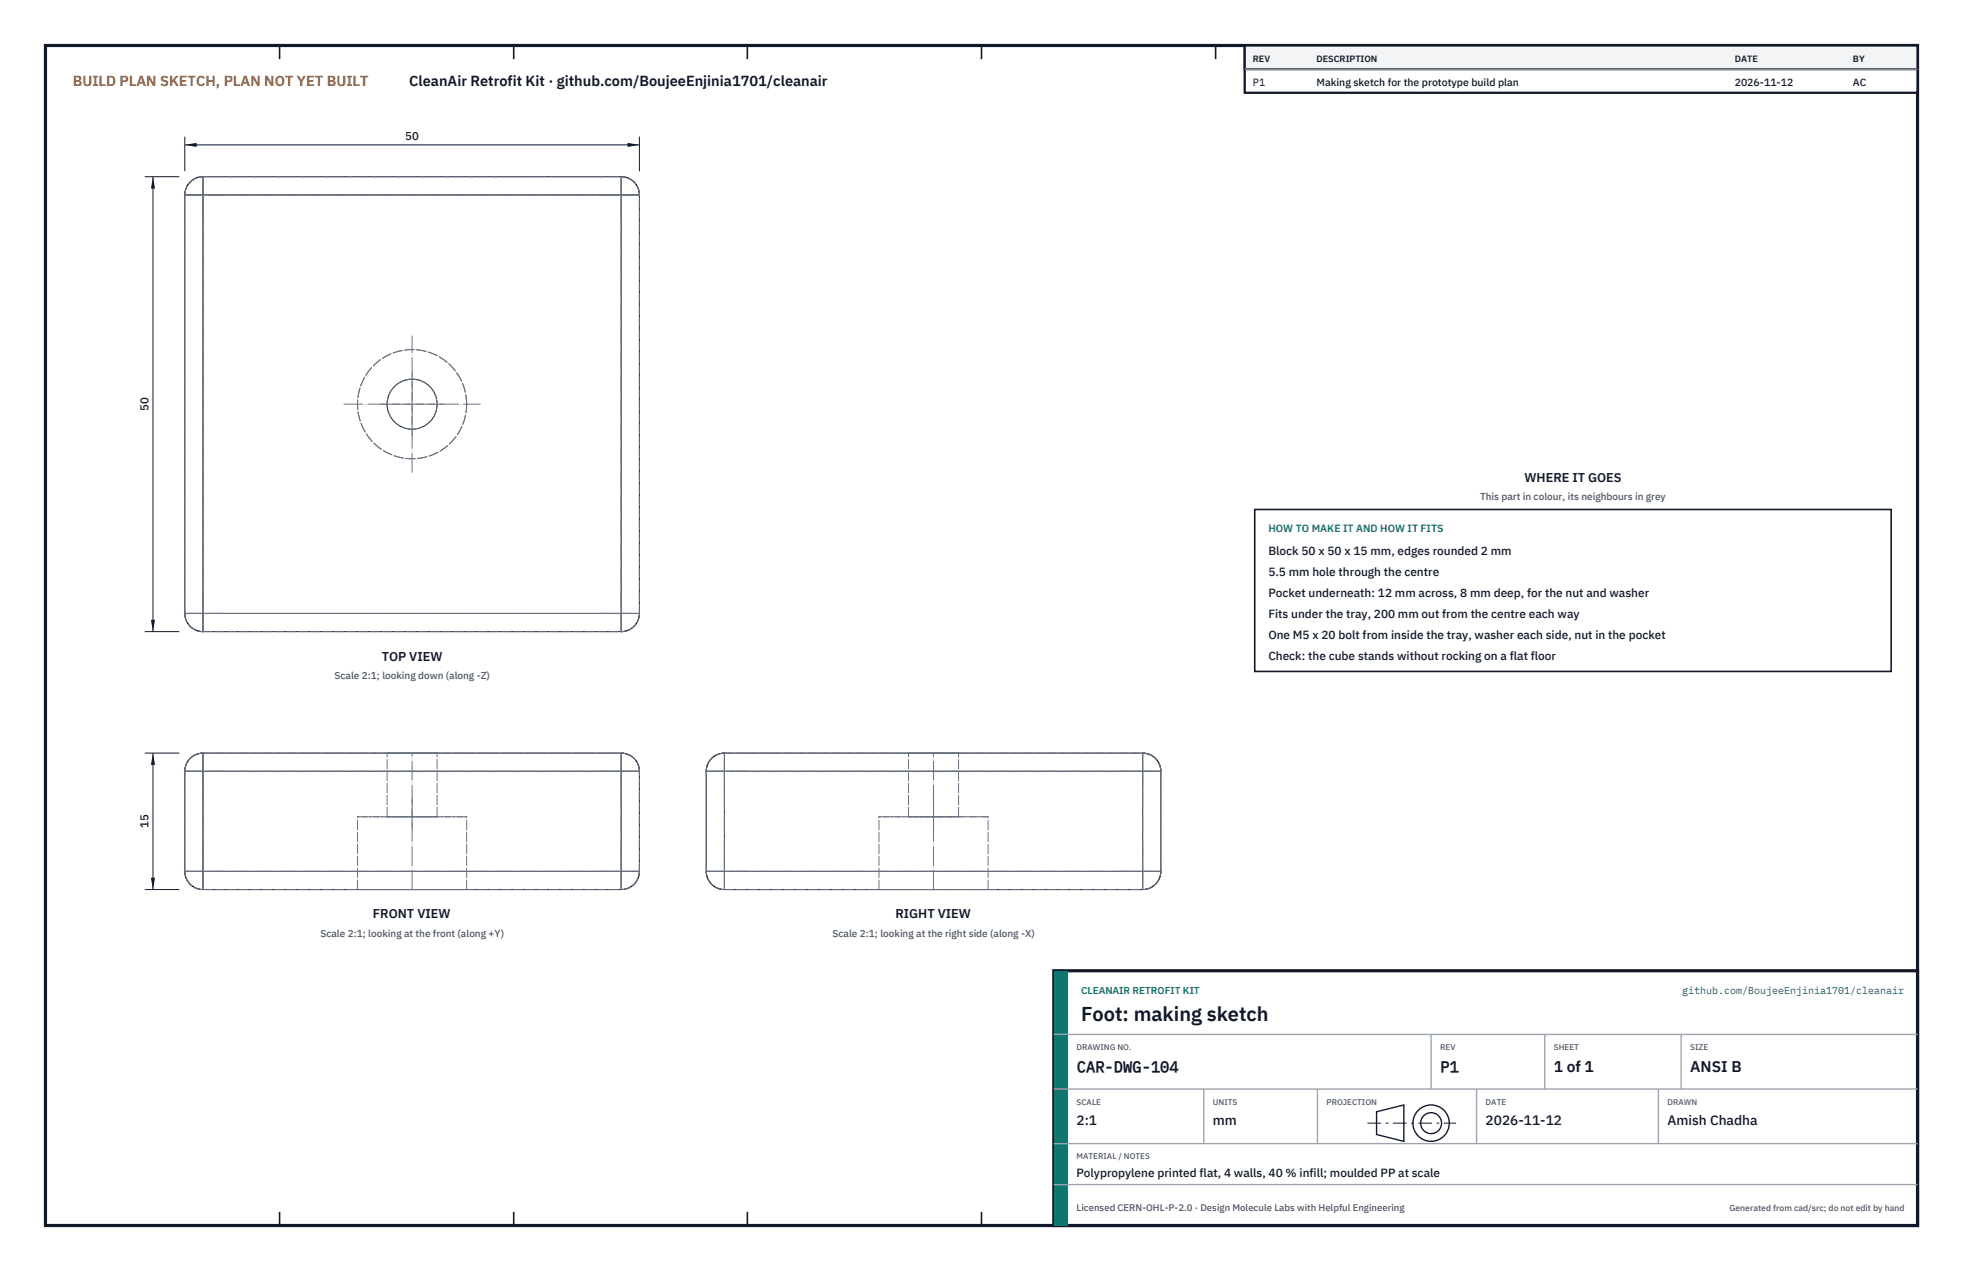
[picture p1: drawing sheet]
<svg xmlns="http://www.w3.org/2000/svg" width="432mm" height="279mm" viewBox="0 0 432 279" stroke-linecap="round" stroke-linejoin="round" font-family="sans-serif">
<defs><g id="words">
<text font-size="4.4" fill="#111827" x="237.8" y="224.4">Foot: making sketch</text>
<g font-size="3.4" fill="#111827">
<text x="236.8" y="235.6">CAR-DWG-104</text>
<text x="316.8" y="235.6">P1</text>
<text x="341.8" y="235.6">1 of 1</text>
<text x="371.8" y="235.6">ANSI B</text>
</g>
<text font-size="3.2" fill="#b45309" x="16" y="19">BUILD PLAN SKETCH, PLAN NOT YET BUILT</text>
<text font-size="3.2" fill="#111827" x="90" y="19">CleanAir Retrofit Kit · github.com/BoujeeEnjinia1701/cleanair</text>
<g font-size="3" fill="#111827">
<text x="236.8" y="247.2">2:1</text>
<text x="266.8" y="247.2">mm</text>
<text x="326.8" y="247.2">2026-11-12</text>
<text x="366.8" y="247.2">Amish Chadha</text>
</g>
<g font-size="2.8" fill="#111827">
<text x="335.3" y="106">WHERE IT GOES</text>
<text x="84" y="145.2">TOP VIEW</text>
<text x="82" y="201.9">FRONT VIEW</text>
<text x="197" y="201.9">RIGHT VIEW</text>
</g>
<g font-size="2.6" fill="#111827">
<text x="279" y="122">Block 50 x 50 x 15 mm, edges rounded 2 mm</text>
<text x="279" y="126.6">5.5 mm hole through the centre</text>
<text x="279" y="131.2">Pocket underneath: 12 mm across, 8 mm deep, for the nut and washer</text>
<text x="279" y="135.8">Fits under the tray, 200 mm out from the centre each way</text>
<text x="279" y="140.4">One M5 x 20 bolt from inside the tray, washer each side, nut in the pocket</text>
<text x="279" y="145">Check: the cube stands without rocking on a flat floor</text>
<text x="236.8" y="258.8">Polypropylene printed flat, 4 walls, 40 % infill; moulded PP at scale</text>
</g>
<g font-size="2.5" fill="#111827">
<text x="89.1" y="30.9">50</text>
<text x="32.6" y="90.4" transform="rotate(-90 32.6 90.4)">50</text>
<text x="32.6" y="182" transform="rotate(-90 32.6 182)">15</text>
</g>
<g font-size="2.3" fill="#111827">
<text x="275.6" y="18.8">P1</text>
<text x="289.6" y="18.8">Making sketch for the prototype build plan</text>
<text x="381.6" y="18.8">2026-11-12</text>
<text x="407.6" y="18.8">AC</text>
</g>
<text font-size="2.3" fill="#0f766e" x="279" y="117">HOW TO MAKE IT AND HOW IT FITS</text>
<g font-size="2.2" fill="#4b5563">
<text x="325.6" y="110">This part in colour, its neighbours in grey</text>
<text x="73.6" y="149.2">Scale 2:1; looking down (along -Z)</text>
<text x="70.5" y="205.9">Scale 2:1; looking at the front (along +Y)</text>
<text x="183.1" y="205.9">Scale 2:1; looking at the right side (along -X)</text>
</g>
<g font-size="2.2" fill="#0f766e">
<text x="237.8" y="218.4">CLEANAIR RETROFIT KIT</text>
<text x="370.1" y="218.4">github.com/BoujeeEnjinia1701/cleanair</text>
</g>
<text font-size="2.1" fill="#4b5563" x="236.8" y="266.2">Licensed CERN-OHL-P-2.0 · Design Molecule Labs with Helpful Engineering</text>
<g font-size="2" fill="#111827">
<text x="275.6" y="13.6">REV</text>
<text x="289.6" y="13.6">DESCRIPTION</text>
<text x="381.6" y="13.6">DATE</text>
<text x="407.6" y="13.6">BY</text>
</g>
<text font-size="1.9" fill="#4b5563" x="380.4" y="266.2">Generated from cad/src; do not edit by hand</text>
<g font-size="1.8" fill="#4b5563">
<text x="236.8" y="230.8">DRAWING NO.</text>
<text x="316.8" y="230.8">REV</text>
<text x="341.8" y="230.8">SHEET</text>
<text x="371.8" y="230.8">SIZE</text>
<text x="236.8" y="242.8">SCALE</text>
<text x="266.8" y="242.8">UNITS</text>
<text x="291.8" y="242.8">PROJECTION</text>
<text x="326.8" y="242.8">DATE</text>
<text x="366.8" y="242.8">DRAWN</text>
<text x="236.8" y="254.8">MATERIAL / NOTES</text>
</g>
</g></defs>
<path d="M10 10h411.8v259.4h-411.8z" fill="none" stroke="#111827" stroke-width=".7" stroke-linecap="butt"/>
<g fill="none" stroke="#111827" stroke-width=".35">
<path d="M61.5 10v3M113 10v3M164.4 10v3M215.9 10v3M267.4 10v3M318.9 10v3M370.3 10v3M61.5 266.4v3M113 266.4v3M164.4 266.4v3M215.9 266.4v3M267.4 266.4v3"/>
<path d="M318.9 266.4v3M370.3 266.4v3"/>
</g>
<g fill="none" stroke="#111727" stroke-width=".22">
<path d="M44.6 38.8a4 4 0 0 0-4 4.1M44.6 38.8v4.1M44.6 38.8h92M136.6 38.8a4 4 0 0 1 4 4.1M136.6 38.8v4.1M40.6 42.9h4M40.6 42.9v91.9M44.6 42.9v91.9M44.6 42.9h92M136.6 42.9h4M136.6 42.9v91.9M140.6 42.9v91.9"/>
<path d="M40.6 134.8a4 4 0 0 0 4 4M40.6 134.8h4M44.6 134.8v4M44.6 138.8h92M44.6 134.8h92M136.6 134.8v4M136.6 134.8h4M140.6 134.8a4 4 0 0 1-4 4M40.6 169.6h4M40.6 169.6v22M44.6 165.6a4 4 0 0 0-4 4M44.6 165.6v4"/>
<path d="M44.6 165.6h92M44.6 169.6v22M44.6 169.6h92M136.6 165.6a4 4 0 0 1 4 4M136.6 165.6v4M136.6 169.6h4M136.6 169.6v22M140.6 169.6v22M155.4 169.6h4M155.4 169.6v22M159.4 165.6a4 4 0 0 0-4 4M159.4 165.6v4"/>
<path d="M159.4 165.6h91.9M159.4 169.6h91.9M159.4 169.6v22M251.3 165.6a4 4 0 0 1 4.1 4M251.3 165.6v4M251.3 169.6h4.1M251.3 169.6v22M255.4 169.6v22M40.6 191.6a4 4 0 0 0 4 4M40.6 191.6h4M44.6 191.6v4M44.6 195.6h92"/>
<path d="M44.6 191.6h92M136.6 191.6v4M136.6 191.6h4M140.6 191.6a4 4 0 0 1-4 4M155.4 191.6a4 4 0 0 0 4 4M155.4 191.6h4M159.4 191.6v4M159.4 195.6h91.9M159.4 191.6h91.9M251.3 191.6v4M251.3 191.6h4.1M255.4 191.6a4 4 0 0 1-4.1 4"/>
<circle cx="90.6" cy="88.8" r="5.5"/>
</g>
<g fill="none" stroke="#6a7180" stroke-width=".22" stroke-dasharray="2.1 .5">
<path d="M44.6 38.8h92M40.6 42.9a4 4 0 0 1 4-4.1M44.6 42.9h-4M44.6 42.9h92M44.6 42.9v-4.1M136.6 42.9v-4.1M136.6 42.9h4M140.6 42.9a4 4 0 0 0-4-4.1M40.6 134.8v-91.9M40.6 134.8a4 4 0 0 0 4 4M44.6 138.8h92M44.6 134.8h-4"/>
<path d="M44.6 134.8v-91.9M44.6 134.8v4M44.6 134.8h92M136.6 134.8v-91.9M136.6 134.8v4M136.6 134.8h4M140.6 134.8v-91.9M140.6 134.8a4 4 0 0 1-4 4M40.6 169.6a4 4 0 0 1 4-4M44.6 165.6h92M44.6 169.6h-4M44.6 169.6v-4"/>
<path d="M44.6 169.6h92M78.6 179.6h24M85.1 165.6h11M85.1 179.6h11M85.1 179.6v-14M96.1 165.6h-11M96.1 179.6v-14M96.1 179.6h-11M102.6 179.6h-24M136.6 169.6v-4M136.6 169.6h4M140.6 169.6a4 4 0 0 0-4-4"/>
<path d="M159.4 165.6h91.9M159.4 165.6a4 4 0 0 0-4 4M159.4 169.6h91.9M159.4 169.6h-4M159.4 165.6v4M193.3 179.6h12M199.9 165.6h5.4M199.9 179.6h5.4M199.9 179.6v-14M205.3 165.6h5.6M205.3 179.6h12M205.3 179.6h5.6"/>
<path d="M210.9 165.6h-11M210.9 179.6h-11M210.9 179.6v-14M217.3 179.6h-24M251.3 169.6v-4M255.4 169.6a4 4 0 0 0-4.1-4M255.4 169.6h-4.1M40.6 191.6v-22M40.6 191.6h4M44.6 195.6h92M44.6 195.6a4 4 0 0 1-4-4M44.6 191.6v-22"/>
<path d="M44.6 195.6v-4M44.6 191.6h92M78.6 195.6h24M78.6 195.6v-16M102.6 195.6h-24M102.6 195.6v-16M136.6 195.6a4 4 0 0 0 4-4M136.6 191.6v-22M136.6 195.6v-4M140.6 191.6v-22M140.6 191.6h-4M155.4 191.6v-22"/>
<path d="M159.4 195.6h91.9M159.4 195.6a4 4 0 0 1-4-4M159.4 191.6v-22M159.4 191.6h91.9M159.4 191.6h-4M159.4 195.6v-4M193.3 195.6h12M193.3 195.6v-16M205.3 195.6h12M217.3 195.6h-24M217.3 195.6v-16M251.3 195.6a4 4 0 0 0 4.1-4"/>
<path d="M251.3 191.6v-22M251.3 195.6v-4M251.3 191.6h4.1M255.4 191.6v-22"/>
<circle cx="90.6" cy="88.8" r="12"/>
<circle cx="90.6" cy="88.8" r="5.5"/>
</g>
<g fill="none" stroke="#6a7180" stroke-width=".22" stroke-dasharray="4.2 .5 0 .5">
<path d="M40.6 42.9h9M40.6 42.9h100M44.6 47.8v-9M131.6 42.9h9M136.6 47.8v-9M75.6 88.8h30M83.8 88.8h13.7M90.6 95.7v-13.7M90.6 103.8v-30M40.6 134.8h9M40.6 134.8h100M44.6 138.8v-9"/>
<path d="M44.6 138.8v-100M131.6 134.8h9M136.6 138.8v-9M136.6 138.8v-100M40.6 169.6h9M40.6 169.6h100M44.6 174.6v-9M131.6 169.6h9M136.6 174.6v-9M155.4 169.6h9M155.4 169.6h100M159.4 174.6v-9"/>
<path d="M246.4 169.6h9M251.3 174.6v-9M40.6 191.6h9M40.6 191.6h100M44.6 195.6v-9M44.6 194.1v-27.1M90.6 195.6v-20.6M90.6 182.1v-16.5M131.6 191.6h9M136.6 195.6v-9M136.6 194.1v-27.1M155.4 191.6h9"/>
<path d="M155.4 191.6h100M159.4 195.6v-9M159.4 194.1v-27.1M205.3 195.6v-20.6M205.3 182.1v-16.5M246.4 191.6h9M251.3 195.6v-9M251.3 194.1v-27.1"/>
</g>
<path d="M40.6 30v7.6M40.6 31.9h100M140.6 30v7.6" fill="none" stroke="#111827" stroke-width=".22"/>
<path d="M40.6 31.9l2.6-.5v.9zM138 31.4v.9l2.6-.4z" fill="#111827"/>
<path d="M31.9 38.8h7.6M33.7 38.8v100M31.9 138.8h7.6" fill="none" stroke="#111827" stroke-width=".22"/>
<path d="M33.7 38.8l-.5 2.6h.9zM33.2 136.2h.9l-.4 2.6z" fill="#111827"/>
<path d="M31.9 165.6h7.6M33.7 165.6v30M31.9 195.6h7.6" fill="none" stroke="#111827" stroke-width=".22"/>
<path d="M33.7 165.6l-.5 2.6h.9zM33.2 193h.9l-.4 2.6z" fill="#111827"/>
<path d="M276 112h140v35.6h-140z" fill="#fff" stroke="#111827" stroke-width=".35"/>
<path d="M273.8 10h148v10.4h-148z" fill="#fff" stroke="#111827" stroke-width=".5"/>
<path d="M273.8 10h148v5.2h-148z" fill="#f3f4f6" stroke="#111827" stroke-width=".5"/>
<path d="M273.8 15.2h148" fill="none" stroke="#9ca3af" stroke-width=".3"/>
<path d="M231.8 213.4h190v56h-190z" fill="#fff" stroke="#111827" stroke-width=".7" stroke-linecap="butt"/>
<path d="M231.8 213.4h3v56h-3z" fill="#0f766e"/>
<path d="M231.8 227.4h190M231.8 239.4h190M264.8 239.4v12M289.8 239.4v12M314.8 227.4v12M324.8 239.4v12M339.8 227.4v12M364.8 239.4v12M369.8 227.4v12M231.8 251.4h190M231.8 260.4h190" fill="none" stroke="#9ca3af" stroke-width=".3"/>
<g fill="none" stroke="#111827" stroke-width=".3">
<path d="M302.8 244.4l6-1.5v8l-6-1.5z"/>
<circle cx="314.8" cy="246.9" r="4"/>
<circle cx="314.8" cy="246.9" r="2.3"/>
</g>
<path d="M300.8 246.9h19.5" fill="none" stroke="#111827" stroke-width=".22" stroke-dasharray="3 1 .6 1" stroke-linecap="butt"/>
<use href="#words"/>
</svg>
